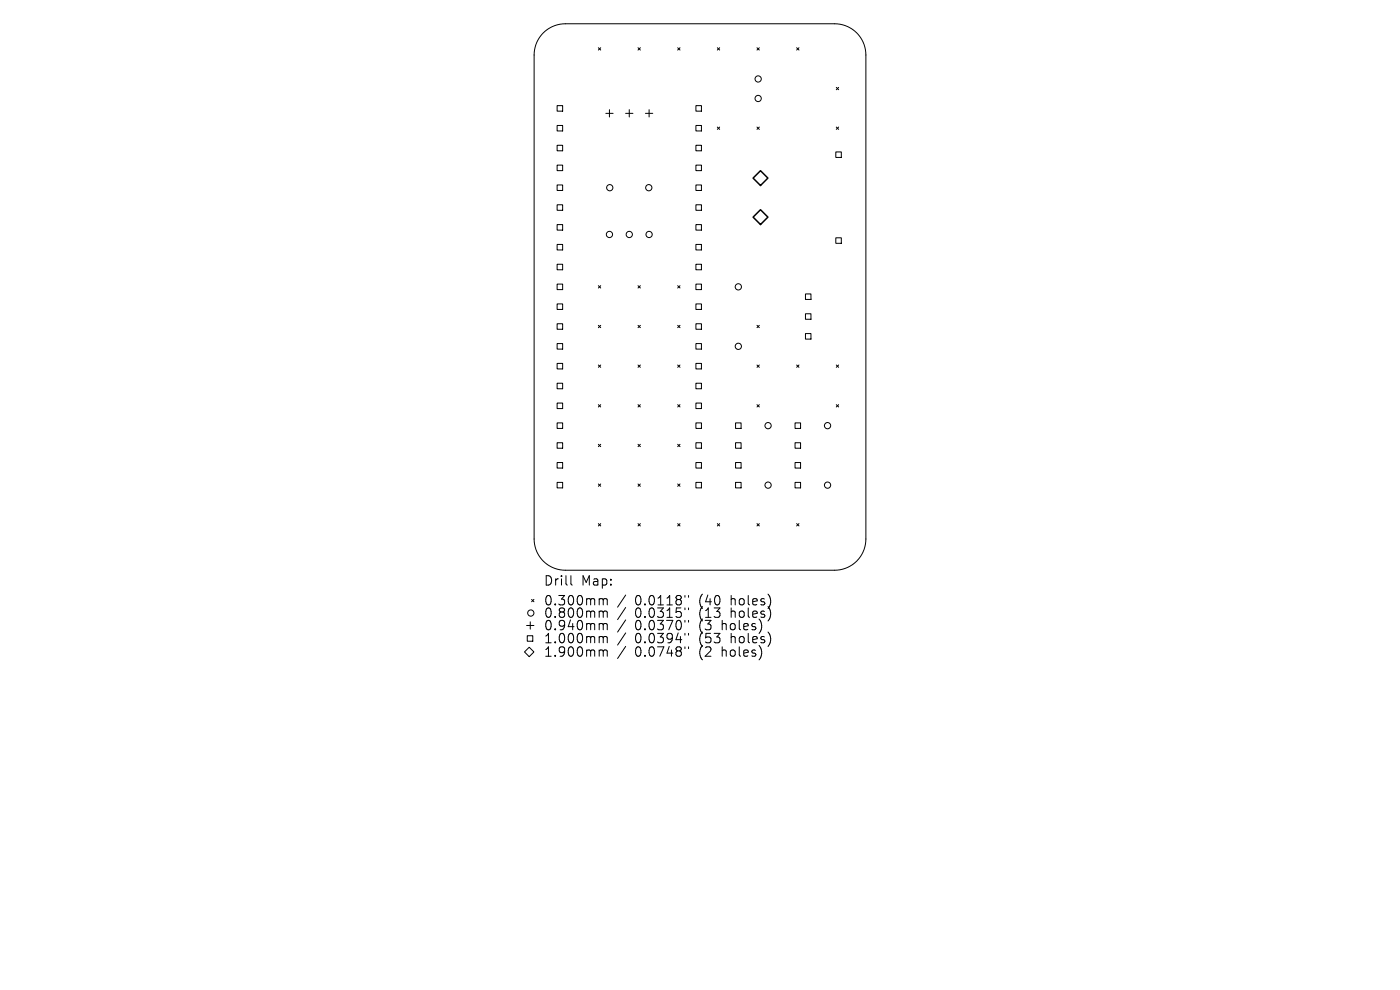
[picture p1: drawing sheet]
<svg xmlns="http://www.w3.org/2000/svg" width="297mm" height="210mm" viewBox="0 0 297 210" stroke-linecap="round" stroke-linejoin="round" font-family="sans-serif">
<defs><g id="words">
<g font-size="2.8">
<text x="115.3" y="124.5">Drill</text>
<text x="123.3" y="124.5">Map:</text>
<text x="115.3" y="128.7">0.300mm</text>
<text x="115.3" y="131.3">0.800mm</text>
<text x="134.7" y="128.7">0.0118&quot;</text>
<text x="134.7" y="131.3">0.0315&quot;</text>
<text x="148.4" y="128.7">(40</text>
<text x="148.4" y="131.3">(13</text>
<text x="155.3" y="128.7">holes)</text>
<text x="155.3" y="131.3">holes)</text>
<text x="115.3" y="134">0.940mm</text>
<text x="115.3" y="136.7">1.000mm</text>
<text x="134.7" y="134">0.0370&quot;</text>
<text x="134.7" y="136.7">0.0394&quot;</text>
<text x="148.4" y="134">(3</text>
<text x="148.4" y="136.7">(53</text>
<text x="153.4" y="134">holes)</text>
<text x="155.3" y="136.7">holes)</text>
<text x="115.3" y="139.6">1.900mm</text>
<text x="134.7" y="139.6">0.0748&quot;</text>
<text x="148.4" y="139.6">(2</text>
<text x="153.4" y="139.6">holes)</text>
</g>
</g></defs>
<g fill="none" stroke="#000" stroke-width=".21">
<path d="M115.3 7a6.6 6.6 0 0 1 4.6-2h57.2a6.6 6.6 0 0 1 6.6 6.7v102.6a6.6 6.6 0 0 1-6.6 6.7h-57.2a6.6 6.6 0 0 1-6.6-6.7v-102.6a6.6 6.6 0 0 1 2-4.7zM126.9 10.1l.5 .5M127.4 10.1l-.5 .5M135.4 10.1l.4 .5M135.8 10.1l-.4 .5M143.8 10.1l.5 .5M144.3 10.1l-.5 .5M152.2 10.1l.5 .5M152.7 10.1l-.5 .5M160.6 10.1l.5 .5M161.1 10.1l-.5 .5M169 10.1l.5 .5"/>
<path d="M169.5 10.1l-.5 .5M177.4 18.5l.5 .5M177.9 18.5l-.5 .5M118.2 22.4h1.2v1.2h-1.2zM118.2 26.6h1.2v1.2h-1.2zM118.2 30.8h1.2v1.2h-1.2zM118.2 35h1.2v1.2h-1.2zM118.2 39.2h1.2v1.2h-1.2zM128.5 24h1.6M129.3 23.3v1.5M132.7 24h1.6M133.5 23.3v1.5"/>
<path d="M136.9 24h1.6M137.7 23.3v1.5M147.6 22.4h1.2v1.2h-1.2zM147.6 26.6h1.2v1.2h-1.2zM147.6 30.8h1.2v1.2h-1.2zM147.6 35h1.2v1.2h-1.2zM147.6 39.2h1.2v1.2h-1.2zM152.2 27l.5 .4M152.7 27l-.5 .4M160.6 27l.5 .4M161.1 27l-.5 .4M177.3 32.2h1.2v1.2h-1.2z"/>
<path d="M177.4 27l.5 .4M177.9 27l-.5 .4M118.2 43.4h1.2v1.2h-1.2zM118.2 47.6h1.2v1.2h-1.2zM118.2 51.9h1.2v1.1h-1.2zM118.2 56.1h1.2v1.1h-1.2zM147.6 43.4h1.2v1.2h-1.2zM147.6 47.6h1.2v1.2h-1.2zM147.6 51.9h1.2v1.1h-1.2zM147.6 56.1h1.2v1.1h-1.2zM177.3 50.4h1.2v1.2h-1.2zM118.2 60.3h1.2v1.1h-1.2z"/>
<path d="M118.2 64.5h1.2v1.1h-1.2zM118.2 68.7h1.2v1.1h-1.2zM118.2 72.9h1.2v1.2h-1.2zM118.2 77.1h1.2v1.2h-1.2zM126.9 60.6l.5 .5M126.9 69l.5 .5M126.9 77.4l.5 .5M127.4 60.6l-.5 .5M127.4 69l-.5 .5M127.4 77.4l-.5 .5M135.4 69l.4 .5M135.4 60.6l.4 .5"/>
<path d="M135.4 77.4l.4 .5M135.8 60.6l-.4 .5M135.8 77.4l-.4 .5M135.8 69l-.4 .5M143.8 69l.5 .5M143.8 60.6l.5 .5M143.8 77.4l.5 .5M144.3 69l-.5 .5M144.3 77.4l-.5 .5M144.3 60.6l-.5 .5M147.6 60.3h1.2v1.1h-1.2zM147.6 64.5h1.2v1.1h-1.2z"/>
<path d="M147.6 68.7h1.2v1.1h-1.2zM147.6 72.9h1.2v1.2h-1.2zM147.6 77.1h1.2v1.2h-1.2zM160.6 69l.5 .5M160.6 77.4l.5 .5M161.1 69l-.5 .5M161.1 77.4l-.5 .5M169 77.4l.5 .5M169.5 77.4l-.5 .5M170.9 62.4h1.1v1.1h-1.1zM170.9 66.6h1.1v1.1h-1.1zM170.9 70.8h1.1v1.1h-1.1z"/>
<path d="M177.4 77.4l.5 .5M177.9 77.4l-.5 .5M118.2 81.3h1.2v1.2h-1.2zM118.2 85.5h1.2v1.2h-1.2zM118.2 89.7h1.2v1.2h-1.2zM118.2 93.9h1.2v1.2h-1.2zM118.2 98.1h1.2v1.2h-1.2zM126.9 85.8l.5 .5M126.9 94.3l.5 .4M127.4 85.8l-.5 .5M127.4 94.3l-.5 .4M135.4 85.8l.4 .5"/>
<path d="M135.4 94.3l.4 .4M135.8 85.8l-.4 .5M135.8 94.3l-.4 .4M143.8 94.3l.5 .4M143.8 85.8l.5 .5M144.3 85.8l-.5 .5M144.3 94.3l-.5 .4M147.6 81.3h1.2v1.2h-1.2zM147.6 85.5h1.2v1.2h-1.2zM147.6 89.7h1.2v1.2h-1.2zM147.6 93.9h1.2v1.2h-1.2zM147.6 98.1h1.2v1.2h-1.2z"/>
<path d="M156 89.7h1.2v1.2h-1.2zM156 93.9h1.2v1.2h-1.2zM156 98.1h1.2v1.2h-1.2zM160.6 85.8l.5 .5M161.1 85.8l-.5 .5M168.7 89.7h1.1v1.2h-1.1zM168.7 93.9h1.1v1.2h-1.1zM168.7 98.1h1.1v1.2h-1.1zM177.4 85.8l.5 .5M177.9 85.8l-.5 .5M118.2 102.3h1.2v1.2h-1.2zM126.9 102.7l.5 .5"/>
<path d="M126.9 111.1l.5 .5M127.4 102.7l-.5 .5M127.4 111.1l-.5 .5M135.4 111.1l.4 .5M135.4 102.7l.4 .5M135.8 102.7l-.4 .5M135.8 111.1l-.4 .5M143.8 111.1l.5 .5M143.8 102.7l.5 .5M144.3 102.7l-.5 .5M144.3 111.1l-.5 .5M147.6 102.3h1.2v1.2h-1.2z"/>
<path d="M152.2 111.1l.5 .5M152.7 111.1l-.5 .5M156 102.3h1.2v1.2h-1.2zM160.6 111.1l.5 .5M161.1 111.1l-.5 .5M168.7 102.3h1.1v1.2h-1.1zM169 111.1l.5 .5M169.5 111.1l-.5 .5M111.3 138.3l1-1 1 1-1 1zM111.7 132.7h1.6M111.9 134.9h1.1v1.1h-1.1zM112.5 131.9v1.6"/>
<path d="M112.8 127.2l.5 .5M113.3 127.2l-.5 .5M121.1 122.1v1.7l.3 .3M127.4 127l.5 .1 .1 .2M127.4 129.6l.5 .1 .1 .2M127.4 132.3l.5 .1 .1 .2M127.4 135l.5 .1 .1 .2M127.4 137.9l.5 .1 .1 .2M128 127.3l.3-.3 .4 .1 .1 1.2M128 127.3v1M128 129.9v1.1M128 132.6v1"/>
<path d="M128 135.3v1.1M128 138.2v1M128 129.9l.3-.3 .4 .1 .1 1.3M128 132.6l.3-.3 .4 .1 .1 1.2M128 135.3l.3-.3 .4 .1 .1 1.3M128 138.2l.3-.3 .4 .1 .1 1.2M132.7 126.2l-1.7 2.6M132.7 128.9l-1.7 2.5M132.7 131.5l-1.7 2.6M132.7 134.3l-1.7 2.5M132.7 137.1l-1.7 2.6M145.3 126.3v.4"/>
<path d="M145.3 129v.3M145.3 131.6v.4M145.3 134.4v.3M145.3 137.2v.4M146.1 126.3v.4M146.1 129v.3M146.1 131.6v.4M146.1 134.4v.3M146.1 137.2v.4"/>
<circle cx="160.8" cy="16.7" r=".66"/>
<circle cx="129.4" cy="39.8" r=".66"/>
<circle cx="137.6" cy="39.8" r=".66"/>
<circle cx="160.8" cy="20.9" r=".66"/>
<circle cx="129.3" cy="49.7" r=".66"/>
<circle cx="133.5" cy="49.7" r=".66"/>
<circle cx="137.7" cy="49.7" r=".66"/>
<circle cx="156.6" cy="60.8" r=".66"/>
<circle cx="156.6" cy="73.5" r=".66"/>
<circle cx="162.9" cy="90.3" r=".66"/>
<circle cx="175.6" cy="90.3" r=".66"/>
<circle cx="162.9" cy="102.9" r=".66"/>
<circle cx="175.6" cy="102.9" r=".66"/>
<circle cx="112.6" cy="130" r=".66"/>
</g>
<path d="M161.3 36.2l1.6 1.6-1.6 1.6-1.5-1.6zM159.8 46.1l1.5-1.6 1.6 1.6-1.6 1.5z" fill="none" stroke="#000" stroke-width=".31"/>
<use href="#words"/>
</svg>
